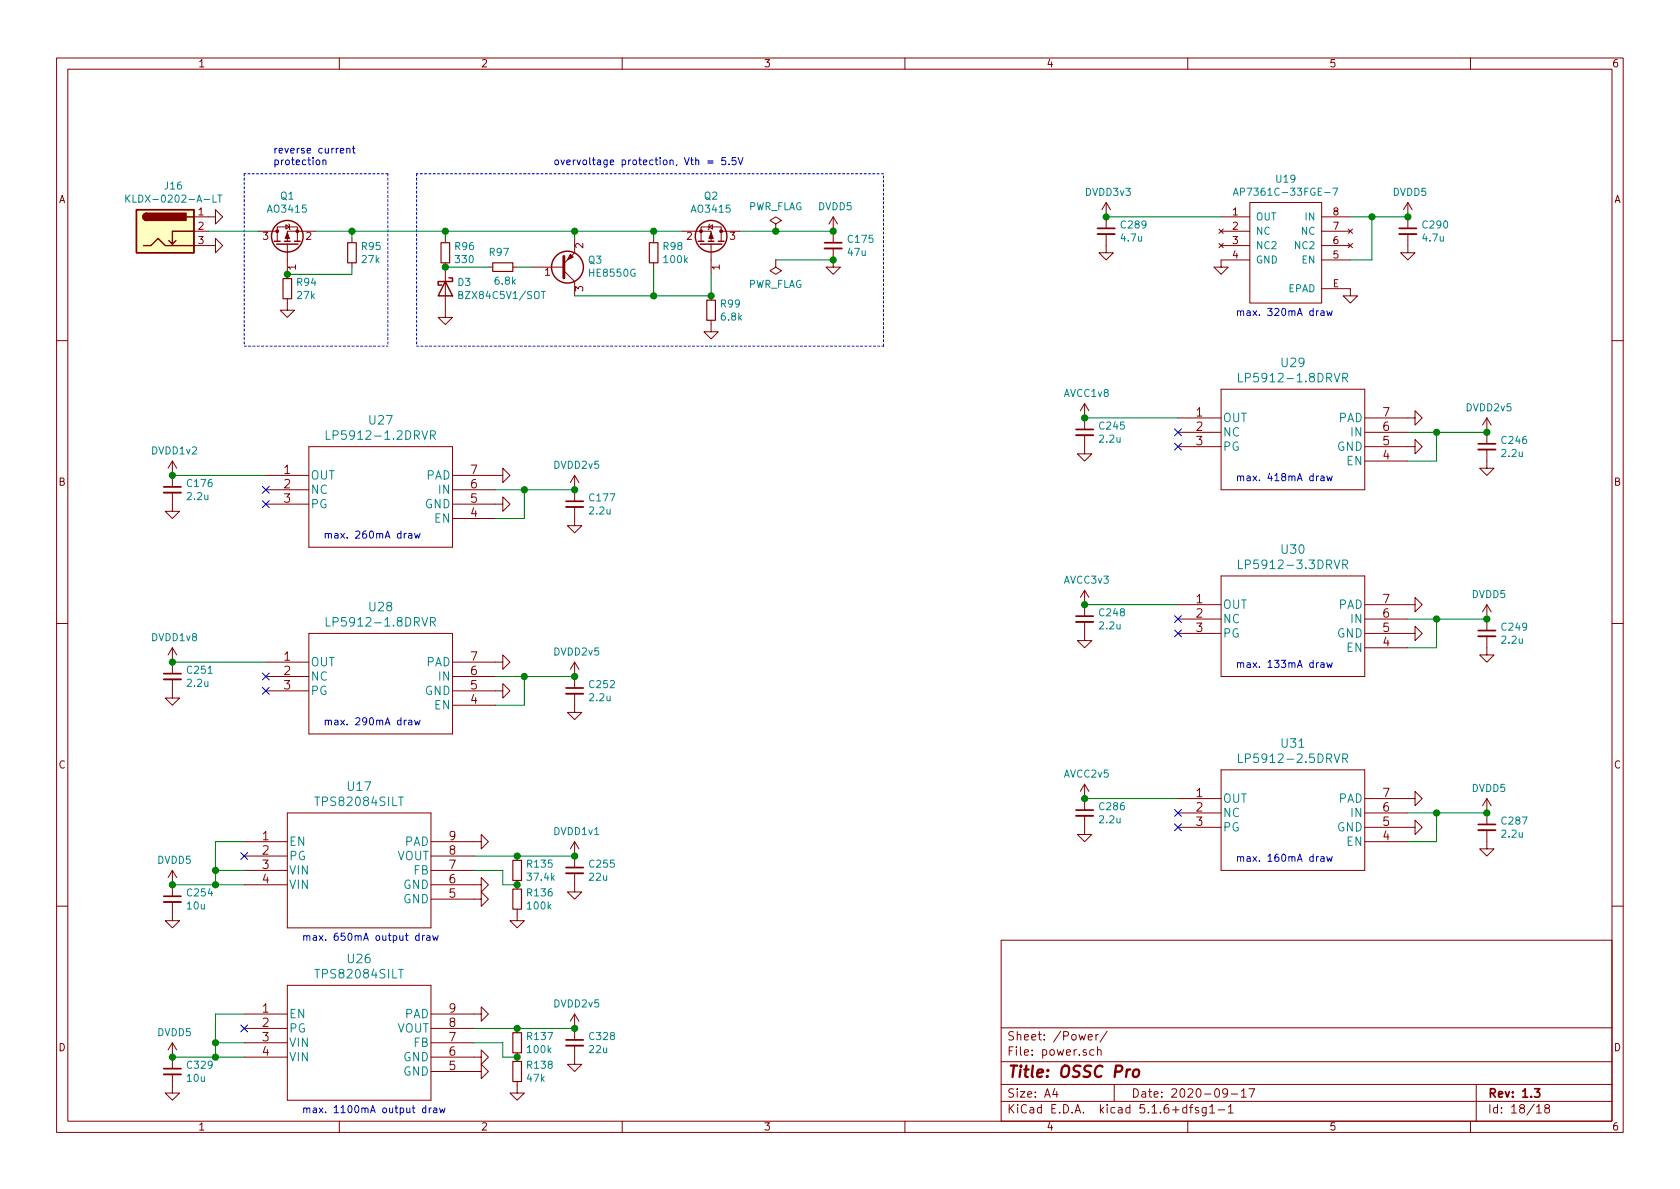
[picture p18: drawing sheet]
<svg xmlns="http://www.w3.org/2000/svg" width="297mm" height="210mm" viewBox="0 0 297 210" stroke-linecap="round" stroke-linejoin="round" font-family="sans-serif">
<defs><g id="words">
<text font-size="2.8" fill="#840000" x="178" y="190.5">Title: OSSC Pro</text>
<g font-size="2.1" fill="#008484">
<text x="226.7" y="64.9">U29</text>
<text x="220.1" y="67.6">LP5912-1.8DRVR</text>
<text x="58.8" y="77.8">LP5912-1.2DRVR</text>
<text x="65.4" y="75.1">U27</text>
<text x="216.2" y="74.6">OUT</text>
<text x="216.2" y="77.2">NC</text>
<text x="236.7" y="74.6">PAD</text>
<text x="239" y="77.2">IN</text>
<text x="216.2" y="79.7">PG</text>
<text x="236.4" y="79.7">GND</text>
<text x="238.2" y="82.3">EN</text>
<text x="54.9" y="84.8">OUT</text>
<text x="54.9" y="87.3">NC</text>
<text x="54.9" y="89.9">PG</text>
<text x="75.1" y="89.9">GND</text>
<text x="75.4" y="84.8">PAD</text>
<text x="77.7" y="87.3">IN</text>
<text x="76.9" y="92.4">EN</text>
<text x="220.1" y="100.6">LP5912-3.3DRVR</text>
<text x="226.7" y="97.9">U30</text>
<text x="216.2" y="107.7">OUT</text>
<text x="236.7" y="107.7">PAD</text>
<text x="58.8" y="110.8">LP5912-1.8DRVR</text>
<text x="65.4" y="108.1">U28</text>
<text x="216.2" y="110.2">NC</text>
<text x="216.2" y="112.7">PG</text>
<text x="236.4" y="112.7">GND</text>
<text x="239" y="110.2">IN</text>
<text x="54.9" y="117.8">OUT</text>
<text x="75.4" y="117.8">PAD</text>
<text x="238.2" y="115.3">EN</text>
<text x="54.9" y="120.4">NC</text>
<text x="54.9" y="122.9">PG</text>
<text x="75.1" y="122.9">GND</text>
<text x="76.9" y="125.4">EN</text>
<text x="77.7" y="120.4">IN</text>
<text x="220.1" y="134.9">LP5912-2.5DRVR</text>
<text x="226.7" y="132.2">U31</text>
<text x="56.2" y="142.5">TPS82084SILT</text>
<text x="61.6" y="139.8">U17</text>
<text x="216.2" y="142">OUT</text>
<text x="236.7" y="142">PAD</text>
<text x="51.1" y="149.6">EN</text>
<text x="71.6" y="149.6">PAD</text>
<text x="216.2" y="144.5">NC</text>
<text x="216.2" y="147">PG</text>
<text x="236.4" y="147">GND</text>
<text x="238.2" y="149.6">EN</text>
<text x="239" y="144.5">IN</text>
<text x="51.1" y="152.1">PG</text>
<text x="51.1" y="154.7">VIN</text>
<text x="70.2" y="152.1">VOUT</text>
<text x="73.2" y="154.7">FB</text>
<text x="51.1" y="157.2">VIN</text>
<text x="71.3" y="159.7">GND</text>
<text x="71.3" y="157.2">GND</text>
<text x="56.2" y="173">TPS82084SILT</text>
<text x="61.6" y="170.3">U26</text>
<text x="51.1" y="180.1">EN</text>
<text x="51.1" y="182.6">PG</text>
<text x="51.1" y="185.1">VIN</text>
<text x="70.2" y="182.6">VOUT</text>
<text x="71.6" y="180.1">PAD</text>
<text x="73.2" y="185.1">FB</text>
<text x="51.1" y="187.7">VIN</text>
<text x="71.3" y="190.2">GND</text>
<text x="71.3" y="187.7">GND</text>
</g>
<g font-size="2.1" fill="#840000">
<text x="211.5" y="73.7">1</text>
<text x="211.5" y="76.2">2</text>
<text x="244.5" y="76.2">6</text>
<text x="244.5" y="73.7">7</text>
<text x="50.2" y="83.8">1</text>
<text x="83.2" y="83.8">7</text>
<text x="211.5" y="78.7">3</text>
<text x="244.5" y="81.3">4</text>
<text x="244.5" y="78.7">5</text>
<text x="50.2" y="86.4">2</text>
<text x="50.2" y="88.9">3</text>
<text x="83.2" y="88.9">5</text>
<text x="83.2" y="86.4">6</text>
<text x="83.2" y="91.4">4</text>
<text x="211.5" y="106.7">1</text>
<text x="244.5" y="106.7">7</text>
<text x="211.5" y="109.2">2</text>
<text x="211.5" y="111.8">3</text>
<text x="244.5" y="111.8">5</text>
<text x="244.5" y="109.2">6</text>
<text x="50.2" y="116.8">1</text>
<text x="50.2" y="119.4">2</text>
<text x="83.2" y="119.4">6</text>
<text x="83.2" y="116.8">7</text>
<text x="244.5" y="114.3">4</text>
<text x="50.2" y="121.9">3</text>
<text x="83.2" y="124.5">4</text>
<text x="83.2" y="121.9">5</text>
<text x="211.5" y="141">1</text>
<text x="211.5" y="143.5">2</text>
<text x="244.5" y="143.5">6</text>
<text x="244.5" y="141">7</text>
<text x="46.4" y="148.6">1</text>
<text x="79.4" y="148.6">9</text>
<text x="211.5" y="146">3</text>
<text x="244.5" y="148.6">4</text>
<text x="244.5" y="146">5</text>
<text x="46.4" y="151.1">2</text>
<text x="46.4" y="153.7">3</text>
<text x="79.4" y="153.7">7</text>
<text x="79.4" y="151.1">8</text>
<text x="46.4" y="156.2">4</text>
<text x="79.4" y="158.7">5</text>
<text x="79.4" y="156.2">6</text>
<text x="46.4" y="179.1">1</text>
<text x="79.4" y="179.1">9</text>
<text x="46.4" y="181.6">2</text>
<text x="46.4" y="184.1">3</text>
<text x="79.4" y="184.1">7</text>
<text x="79.4" y="181.6">8</text>
<text x="178" y="184">Sheet: /Power/</text>
<text x="46.4" y="186.7">4</text>
<text x="79.4" y="189.2">5</text>
<text x="79.4" y="186.7">6</text>
<text x="178" y="186.7">File: power.sch</text>
<text x="178" y="196.9">KiCad E.D.A. kicad 5.1.6+dfsg1-1</text>
<text x="178" y="194.1">Size: A4</text>
<text x="200" y="194.1">Date: 2020-09-17</text>
<text x="263" y="194.1">Rev: 1.3</text>
<text x="263" y="196.9">Id: 18/18</text>
</g>
<g font-size="1.8" fill="#840000">
<text x="35" y="11.9">1</text>
<text x="85" y="11.9">2</text>
<text x="135" y="11.9">3</text>
<text x="185" y="11.9">4</text>
<text x="235" y="11.9">5</text>
<text x="285" y="11.9">6</text>
<text x="10.4" y="35.9">A</text>
<text x="285.4" y="35.9">A</text>
<text x="35.1" y="38.1">1</text>
<text x="35.1" y="40.6">2</text>
<text x="218" y="38.1">1</text>
<text x="218" y="40.6">2</text>
<text x="235.7" y="40.6">7</text>
<text x="235.7" y="38.1">8</text>
<text x="35.1" y="43.2">3</text>
<text x="46.5" y="42.4">3</text>
<text x="52.3" y="47.7" transform="rotate(-90 52.3 47.7)">1</text>
<text x="54.1" y="42.4">2</text>
<text x="103.1" y="43.9" transform="rotate(-90 103.1 43.9)">2</text>
<text x="121.4" y="42.4">2</text>
<text x="127.3" y="47.7" transform="rotate(-90 127.3 47.7)">1</text>
<text x="129.1" y="42.4">3</text>
<text x="218" y="43.2">3</text>
<text x="218" y="45.7">4</text>
<text x="235.7" y="45.7">5</text>
<text x="235.7" y="43.2">6</text>
<text x="96.3" y="48.8">1</text>
<text x="103.1" y="51.5" transform="rotate(-90 103.1 51.5)">3</text>
<text x="235.6" y="50.8">E</text>
<text x="10.4" y="85.9">B</text>
<text x="285.4" y="85.9">B</text>
<text x="10.4" y="135.9">C</text>
<text x="285.4" y="135.9">C</text>
<text x="10.4" y="185.9">D</text>
<text x="285.4" y="185.9">D</text>
<text x="35" y="199.9">1</text>
<text x="85" y="199.9">2</text>
<text x="135" y="199.9">3</text>
<text x="185" y="199.9">4</text>
<text x="235" y="199.9">5</text>
<text x="285" y="199.9">6</text>
</g>
<g font-size="1.8" fill="#0000c2">
<text x="48.3" y="27.1">reverse current</text>
<text x="48.3" y="29.2">protection</text>
<text x="97.8" y="29.2">overvoltage protection, Vth = 5.5V</text>
<text x="218.4" y="55.9">max. 320mA draw</text>
<text x="218.4" y="85.1">max. 418mA draw</text>
<text x="57.1" y="95.2">max. 260mA draw</text>
<text x="218.4" y="118.1">max. 133mA draw</text>
<text x="57.1" y="128.3">max. 290mA draw</text>
<text x="218.4" y="152.4">max. 160mA draw</text>
<text x="53.3" y="166.4">max. 650mA output draw</text>
<text x="53.3" y="196.8">max. 1100mA output draw</text>
</g>
<g font-size="1.8" fill="#008484">
<text x="23.7" y="35.8">KLDX-0202-A-LT</text>
<text x="29.2" y="33.5">J16</text>
<text x="49.6" y="35.3">Q1</text>
<text x="124.6" y="35.3">Q2</text>
<text x="192" y="34.6">DVDD3v3</text>
<text x="219.6" y="34.6">AP7361C-33FGE-7</text>
<text x="225.7" y="32.3">U19</text>
<text x="246.3" y="34.6">DVDD5</text>
<text x="47.5" y="37.6">AO3415</text>
<text x="122.5" y="37.6">AO3415</text>
<text x="132.2" y="37.2">PWR_FLAG</text>
<text x="144.7" y="37.2">DVDD5</text>
<text x="198.3" y="40.4">C289</text>
<text x="222" y="39">OUT</text>
<text x="222" y="41.5">NC</text>
<text x="230.1" y="41.5">NC</text>
<text x="230.9" y="39">IN</text>
<text x="251.7" y="40.4">C290</text>
<text x="64" y="44.2">R95</text>
<text x="64.1" y="46.5">27k</text>
<text x="80.5" y="44.2">R96</text>
<text x="80.6" y="46.5">330</text>
<text x="86.6" y="45.3">R97</text>
<text x="104.1" y="46.6">Q3</text>
<text x="117.3" y="44.2">R98</text>
<text x="117.5" y="46.5">100k</text>
<text x="150" y="45.3">47u</text>
<text x="150.1" y="42.9">C175</text>
<text x="198.3" y="42.7">4.7u</text>
<text x="222" y="44.1">NC2</text>
<text x="222" y="46.6">GND</text>
<text x="229.1" y="44.1">NC2</text>
<text x="230.2" y="46.6">EN</text>
<text x="251.7" y="42.7">4.7u</text>
<text x="52.6" y="50.6">R94</text>
<text x="52.6" y="52.9">27k</text>
<text x="81" y="50.6">D3</text>
<text x="81.7" y="52.9">BZX84C5V1/SOT</text>
<text x="87.6" y="50.3">6.8k</text>
<text x="104.4" y="48.9">HE8550G</text>
<text x="132.2" y="50.9">PWR_FLAG</text>
<text x="227.8" y="51.7">EPAD</text>
<text x="127.5" y="54.4">R99</text>
<text x="127.6" y="56.7">6.8k</text>
<text x="188.2" y="70.2">AVCC1v8</text>
<text x="194.5" y="76">C245</text>
<text x="259.3" y="72.7">DVDD2v5</text>
<text x="26.9" y="80.4">DVDD1v2</text>
<text x="98" y="82.9">DVDD2v5</text>
<text x="194.5" y="78.3">2.2u</text>
<text x="265.6" y="78.5">C246</text>
<text x="265.6" y="80.8">2.2u</text>
<text x="33.2" y="86.1">C176</text>
<text x="33.2" y="88.4">2.2u</text>
<text x="104.3" y="88.7">C177</text>
<text x="104.3" y="91">2.2u</text>
<text x="188.2" y="103.2">AVCC3v3</text>
<text x="260.3" y="105.8">DVDD5</text>
<text x="26.9" y="113.4">DVDD1v8</text>
<text x="194.5" y="109">C248</text>
<text x="194.5" y="111.3">2.2u</text>
<text x="265.6" y="111.5">C249</text>
<text x="265.6" y="113.8">2.2u</text>
<text x="33.2" y="119.1">C251</text>
<text x="98" y="115.9">DVDD2v5</text>
<text x="33.2" y="121.5">2.2u</text>
<text x="104.3" y="121.7">C252</text>
<text x="104.3" y="124">2.2u</text>
<text x="188.2" y="137.5">AVCC2v5</text>
<text x="194.5" y="143.3">C286</text>
<text x="260.3" y="140">DVDD5</text>
<text x="98" y="147.7">DVDD1v1</text>
<text x="194.5" y="145.6">2.2u</text>
<text x="265.6" y="145.8">C287</text>
<text x="265.6" y="148.1">2.2u</text>
<text x="27.9" y="152.7">DVDD5</text>
<text x="93.3" y="153.4">R135</text>
<text x="93.4" y="155.7">37.4k</text>
<text x="104.3" y="155.7">22u</text>
<text x="104.3" y="153.4">C255</text>
<text x="33.1" y="160.8">10u</text>
<text x="33.2" y="158.5">C254</text>
<text x="93.3" y="158.5">R136</text>
<text x="93.4" y="160.8">100k</text>
<text x="98" y="178.1">DVDD2v5</text>
<text x="27.9" y="183.2">DVDD5</text>
<text x="93.3" y="183.9">R137</text>
<text x="104.3" y="183.9">C328</text>
<text x="33.1" y="191.3">10u</text>
<text x="33.2" y="189">C329</text>
<text x="93.3" y="191.3">47k</text>
<text x="93.3" y="189">R138</text>
<text x="93.4" y="186.2">100k</text>
<text x="104.3" y="186.2">22u</text>
</g>
</g></defs>
<g fill="none" stroke="#840000" stroke-width=".18">
<path d="M10 10.3h277v189.9h-277zM12 12.2h273v186.1h-273zM60 10.3v1.9M110 10.3v1.9M160 10.3v1.9M210 10.3v1.9M260 10.3v1.9M34.3 38.3h3.8v-1.2l1.3 1.2-1.3 1.3v-1.3M50.5 39.7l.7 .4-.7 .4zM51.1 39.6l.1 .1v.8l.1 .1M125.5 39.6l-.2 .1v.8l-.1 .1M137.2 39.6l1-.6-1-.7-1.1 .7 1.1 .6v1.3"/>
<path d="M147.3 38.3l-.7 1.3M147.3 38.3v4.6M147.3 38.3l.8 1.3M195.6 35.8l-.8 1.3M195.6 35.8v4.6M195.6 35.8l.7 1.3M215.9 38.3h5.1M221 35.8h12.7v17.8h-12.7zM233.7 38.3h5.1M248.9 35.8l-.7 1.3M248.9 35.8v4.6M248.9 35.8l.8 1.3"/>
<path d="M34.3 43.4h3.8v-1.2l1.3 1.2-1.3 1.3v-1.3M34.3 40.9h2.5M45.7 40.9h3.3M49 42.7v-2.6h3.6v2.6M50.8 52.8v2.1h1.3l-1.3 1.2-1.3-1.2h1.3M50.8 43.2v6.1M55.9 40.9h-5.1v1.8M62.2 42.2v.7M62.2 46.5v.7M78.7 46.5v9.6h1.3l-1.3 1.3-1.2-1.3h1.2M78.7 42.2v.7M86.4 47.2h.7"/>
<path d="M90.7 47.2h.7M94 47.2h5.7M99.7 47.9l1.9 1.9v2.5M101.6 42.2v2.5l-1.9 1.9M115.6 42.2v.7M115.6 46.5v.7M120.6 40.9h5.1v1.8M124 42.7v-2.6h3.5v2.6M125.3 40.1l.7-.4v.8zM125.7 56.6v2.1h1.3l-1.3 1.2-1.2-1.2h1.2M125.7 43.2v5.3M125.7 52.3v.8"/>
<path d="M127.5 40.9h3.3M137.2 40.9h.1M137.2 46v1.2l1 .7-1 .6-1.1-.6 1.1-.7M137.2 46h.1M147.3 43.9v3.3h1.3l-1.3 1.3-1.3-1.3h1.3M195.6 41.4v3.3h1.2l-1.2 1.3-1.3-1.3h1.3M215.5 40.5l.8 .8M215.5 43l.8 .8M215.9 40.9h5.1M215.9 43.4h5.1M216.3 40.5l-.8 .8M216.3 43l-.8 .8"/>
<path d="M221 46h-5.1v1.2h1.3l-1.3 1.3-1.3-1.3h1.3M233.7 51h5.1v1.3h1.2l-1.2 1.3-1.3-1.3h1.3M233.7 40.9h5.1M233.7 43.4h5.1M233.7 46h5.1M238.4 43l.7 .8M238.4 40.5l.7 .8M239.1 43l-.7 .8M239.1 40.5l-.7 .8M248.9 41.4v3.3h1.3l-1.3 1.3-1.3-1.3h1.3M10 60.2h2M54.6 79h25.4v17.8h-25.4z"/>
<path d="M191.8 77v3.3h1.2l-1.2 1.2-1.3-1.2h1.3M191.8 71.4v4.5M191.8 71.4l-.8 1.2M191.8 71.4l.7 1.2M208.3 73.9h7.6M208.3 76.4h7.6M208.3 79h7.6M215.9 68.8h25.4v17.8h-25.4zM241.3 73.9h8.9v-1.3l1.3 1.3-1.3 1.3v-1.3M241.3 79h8.9v-1.3l1.3 1.3-1.3 1.3v-1.3M241.3 76.4h7.6M262.9 79.5v3.3h1.3l-1.3 1.3-1.3-1.3h1.3"/>
<path d="M262.9 73.9l-.8 1.3M262.9 73.9v4.6M262.9 73.9l.8 1.3M285 60.2h2M30.5 87.1v3.3h1.2l-1.2 1.3-1.3-1.3h1.3M30.5 81.5v4.6M30.5 81.5l-.8 1.3M30.5 81.5l.7 1.3M47 86.6h7.6M47 84.1h7.6M47 89.1h7.6M80 89.1h8.9v-1.2l1.3 1.2-1.3 1.3v-1.3"/>
<path d="M80 84.1h8.9v-1.3l1.3 1.3-1.3 1.2v-1.2M80 86.6h7.6M80 91.7h7.6M101.6 89.7v3.3h1.3l-1.3 1.2-1.3-1.2h1.3M101.6 84.1v4.5M101.6 84.1l-.8 1.2M101.6 84.1l.8 1.2M241.3 81.5h7.6M10 110.3h2M30.5 114.5v4.6M30.5 114.5l-.8 1.3M30.5 114.5l.7 1.3"/>
<path d="M47 117.1h7.6M47 119.6h7.6M54.6 112h25.4v17.8h-25.4zM80 117.1h8.9v-1.3l1.3 1.3-1.3 1.3v-1.3M80 119.6h7.6M101.6 117.1v4.6M101.6 117.1l-.8 1.3M101.6 117.1l.8 1.3M191.8 110v3.3h1.2l-1.2 1.2-1.3-1.2h1.3M191.8 104.4v4.6M191.8 104.4l-.8 1.3M191.8 104.4l.7 1.3"/>
<path d="M208.3 112h7.6M208.3 106.9h7.6M208.3 109.5h7.6M215.9 101.8h25.4v17.8h-25.4zM241.3 112h8.9v-1.3l1.3 1.3-1.3 1.3v-1.3M241.3 106.9h8.9v-1.2l1.3 1.2-1.3 1.3v-1.3M241.3 109.5h7.6M241.3 114.5h7.6M262.9 112.5v3.3h1.3l-1.3 1.3-1.3-1.3h1.3M262.9 106.9v4.6M262.9 106.9l-.8 1.3M262.9 106.9l.8 1.3"/>
<path d="M285 110.3h2M30.5 120.1v3.3h1.2l-1.2 1.3-1.3-1.3h1.3M47 122.2h7.6M80 122.2h8.9v-1.3l1.3 1.3-1.3 1.2v-1.2M80 124.7h7.6M101.6 122.7v3.3h1.3l-1.3 1.2-1.3-1.2h1.3M191.8 138.7v4.6M191.8 138.7l-.8 1.2M191.8 138.7l.7 1.2M215.9 136.1h25.4v17.8h-25.4zM30.5 159.5v3.3h1.2l-1.2 1.3-1.3-1.3h1.3M30.5 153.9v4.6"/>
<path d="M30.5 153.9l-.8 1.3M30.5 153.9l.7 1.3M43.2 148.8h7.6M43.2 151.4h7.6M43.2 153.9h7.6M43.2 156.5h7.6M50.8 143.8h25.4v20.3h-25.4zM76.2 148.8h8.9v-1.2l1.3 1.2-1.3 1.3v-1.3M76.2 156.5h8.9v-1.3l1.3 1.3-1.3 1.2v-1.2M76.2 159h8.9v-1.3l1.3 1.3-1.3 1.3v-1.3M76.2 151.4h7.6M76.2 153.9h7.6"/>
<path d="M91.4 151.4v.7M91.4 155.7v1.5M101.6 154.4v3.3h1.3l-1.3 1.3-1.3-1.3h1.3M101.6 148.8v4.6M101.6 148.8l-.8 1.3M101.6 148.8l.8 1.3M191.8 144.3v3.3h1.2l-1.2 1.2-1.3-1.2h1.3M208.3 143.8h7.6M208.3 141.2h7.6M208.3 146.3h7.6M241.3 141.2h8.9v-1.3l1.3 1.3-1.3 1.3v-1.3M241.3 146.3h8.9v-1.3l1.3 1.3-1.3 1.3v-1.3"/>
<path d="M241.3 143.8h7.6M241.3 148.8h7.6M262.9 146.8v3.3h1.3l-1.3 1.3-1.3-1.3h1.3M262.9 141.2v4.6M262.9 141.2l-.8 1.3M262.9 141.2l.8 1.3M10 160.2h2M43.2 179.3h7.6M50.8 174.2h25.4v20.4h-25.4zM76.2 179.3h8.9v-1.3l1.3 1.3-1.3 1.3v-1.3M91.4 160.8v2h1.3l-1.3 1.3-1.2-1.3h1.2M101.6 179.3v4.6"/>
<path d="M101.6 179.3l-.8 1.3M101.6 179.3l.8 1.3M177 166.3h108v32h-108zM285 160.2h2M30.5 190v3.3h1.2l-1.2 1.3-1.3-1.3h1.3M30.5 184.4v4.6M30.5 184.4l-.8 1.3M30.5 184.4l.7 1.3M43.2 181.9h7.6M43.2 184.4h7.6M43.2 186.9h7.6M60 198.3v1.9"/>
<path d="M76.2 189.5h8.9v-1.3l1.3 1.3-1.3 1.2v-1.2M76.2 186.9h8.9v-1.2l1.3 1.2-1.3 1.3v-1.3M76.2 181.9h7.6M76.2 184.4h7.6M91.4 191.3v2h1.3l-1.3 1.3-1.2-1.3h1.2M91.4 181.9v.7M91.4 186.2v1.5M101.6 184.9v3.3h1.3l-1.3 1.3-1.3-1.3h1.3M110 198.3v1.9M160 198.3v1.9M177 194.8h108M177 191.8h108"/>
<path d="M177 187.8h108M177 181.8h108M186.5 192.5l-.4 1h1M186.8 193v1M192.4 183.4l.7-.1v-.3l-.5-.1-.2 .2 .1 .7h.6M193.4 185.7l-.4-.1-.3 .3 .1 .6 .2 .1 .4-.1M193.8 182.9v1M194.1 185.7l.2-.1 .3 .1 .1 .9M194.1 185.1v1.5M194.2 182.9l-.4 .2v.1M195.8 182.3l-1.3 2M197 191.8v3"/>
<path d="M210 198.3v1.9M210.3 195.8h.6M210.9 195.3l-.4 .2v1.3M211.9 195.9l-.4-.1-.2 .2 .1 .3 .5 .1v.3h-.6M213.3 195.8v1.2l-.3 .3h-.4M213.3 195.9l-.5-.1-.3 .3 .1 .6 .2 .1 .5-.1M213.9 195.8l.4-.5v1.5M213.9 196.8h.9M215.4 196.3h1.1M217 193.2l-.1 .2a.48 .48 0 0 1-.6-.1v-.6a.48 .48 0 0 1 .6-.1l.1 .1a1.19 1.19 0 0 1-.2 1.2l-.5 .1M217.2 195.8l.4-.5v1.5M217.2 196.8h.8"/>
<path d="M217.7 193.5h1.1M219.5 193l.4-.5v1.5M219.5 194h.8M220.8 192.5h1l-.6 1.5M260 198.3v1.9M261 191.8v6.5M271.7 195.8l.4-.5v1.5M271.7 196.8h.8M273.4 196l-.2-.2v-.3a.48 .48 0 0 1 .7 0l-.1 .4-.6 .2-.1 .4 .3 .3h.3l.3-.3-.1-.4-.2-.1"/>
</g>
<g fill="none" stroke="#840000" stroke-width=".3">
<path d="M145.8 42.9h3M194.1 40.4h3M247.4 40.4h3M190.2 75.9h3.1M261.4 78.5h3M29 86.1h3M100.1 88.6h3M29 119.1h3M190.2 109h3.1M261.4 111.5h3M100.1 121.7h3M29 158.5h3"/>
<path d="M100.1 153.4h3M190.2 143.3h3.1M261.4 145.8h3M29 189h3M100.1 183.9h3M271.3 192.5h.9l-.5 .6 .5 .1v.7l-.2 .1-.7-.1"/>
</g>
<path d="M200.5 189.3a.53 .53 0 0 1 .5-.2 .53 .53 0 0 1 .4 .4l-.1 .6a.56 .56 0 0 1-.5 .4 .56 .56 0 0 1-.5-.4z" fill="none" stroke="#840000" stroke-width=".41"/>
<g fill="none" stroke="#840000" stroke-width=".33">
<path d="M145.8 43.9h3M194.1 41.4h3M247.4 41.4h3M190.2 77h3.1M261.4 79.5h3M29 87.1h3M100.1 89.7h3M190.2 110h3.1M261.4 112.5h3M29 120.1h3M100.1 122.7h3M29 159.5h3"/>
<path d="M100.1 154.4h3M190.2 144.3h3.1M261.4 146.8h3M29 190h3M100.1 184.9h3"/>
</g>
<path d="M50 49.3h1.6v3.5h-1.6zM61.5 42.9h1.5v3.6h-1.5zM78 42.9h1.5v3.6h-1.5zM87.1 46.5h3.6v1.5h-3.6zM114.8 42.9h1.5v3.6h-1.5zM125 53.1h1.5v3.5h-1.5zM90.7 152.1h1.5v3.6h-1.5zM90.7 157.2h1.5v3.6h-1.5zM90.7 182.6h1.5v3.6h-1.5zM90.7 187.7h1.5v3.6h-1.5z" fill="none" stroke="#840000" stroke-width=".2"/>
<g fill="none" stroke="#840000" stroke-width=".25">
<path d="M24.1 37.1h10.2v7.6h-10.2zM25.9 37.7a.63 .63 0 0 0-.6 .6 .63 .63 0 0 0 .6 .7M33 38.3h1.3M25.4 43.4h1.3l1.2-1.2 1.3 1.2h5.1M31.1 42.5l-.6 .7M34.3 40.9h-3.8v2.3l-.7-.7M48.5 42.7h1M48.9 43.2h3.8M50.3 42.7h1M52.1 42.7h1M78.7 49.8l1.3 2.5h-2.5zM79.4 49.1h.6v.7h-2.5v.6h.6"/>
<path d="M123.4 42.7h1.1M123.8 43.2h3.8M125.2 42.7h1M127 42.7h1"/>
<circle cx="50.8" cy="41.8" r="2.79"/>
<circle cx="100.3" cy="47.2" r="2.82"/>
<circle cx="125.7" cy="41.8" r="2.79"/>
</g>
<path d="M99.7 45.3v3.8" fill="none" stroke="#840000" stroke-width=".51"/>
<g fill="#840000" stroke="#840000" stroke-width=".18">
<path d="M100.8 45l.5 .5-1 .5z"/>
<path d="M125.7 41.1l.4 1.1h-.8z"/>
<path d="M50.8 41.1l.4 1.1h-.8z"/>
<circle cx="124" cy="40.9" r=".25"/>
<circle cx="127.5" cy="40.9" r=".25"/>
<circle cx="52.6" cy="40.9" r=".25"/>
<circle cx="49" cy="40.9" r=".25"/>
</g>
<g fill="none" stroke="#008484" stroke-width=".18">
<path d="M22.3 34.5v1.3M22.4 35l.6 .8M23 34.5l-.7 .7M37.7 34.5v1.3h.6M38.5 34.5h.7M38.9 34.5v1.3M218.1 34.5l.4-1.2 .4 1.2M218.2 34.2h.6M235.7 33.3h.8l-.5 1.2M81.1 52.1h.6l.1-.2-.1-.2-.6-.2v1.3h.5l.2-.1v-.3l-.2-.3M95.7 51.5h.7M57.7 76.2v1.5h.7"/>
<path d="M76.1 77l.7-.1 .2-.2-.1-.4-.2-.1h-.6v1.5M76.5 77l.5 .7M219 66v1.5h.7M237.4 66.8l.7-.1 .2-.2-.1-.4-.2-.1h-.6v1.5M237.8 66.8l.5 .7M219 99v1.6h.7M237.4 99.8l.7-.1 .2-.2-.1-.3-.2-.2h-.6v1.6M237.8 99.8l.5 .8M57.7 109.2v1.5h.7M76.1 110l.7-.1 .2-.2-.1-.4-.2-.1h-.6v1.5M76.5 110l.5 .7M219 133.3v1.5h.7"/>
<path d="M237.4 134.1l.7-.1 .2-.2-.1-.4-.2-.1h-.6v1.5M237.8 134.1l.5 .7"/>
</g>
<path d="M24.1 37.1h10.2v7.6h-10.2z" fill="#ffffc2" stroke="#ffffc2" stroke-width=".18"/>
<g fill="#840000" stroke="#840000" stroke-width=".25">
<path d="M25.5 37.9l.4-.2v1.3a.64 .64 0 0 1-.6-.4 .64 .64 0 0 1 .2-.7z"/>
<path d="M25.9 37.7h7v1.3h-7z"/>
</g>
<path d="M43.2 30.7v30.5M68.6 30.7v30.5M68.6 30.7h-25.4M73.7 30.7v30.5M156.2 30.7h-82.5M43.2 61.2h25.4M73.7 61.2h82.5M156.2 61.2v-30.5" fill="none" stroke="#0000c2" stroke-width=".18" stroke-dasharray=".4 .4"/>
<g fill="none" stroke="#008400" stroke-width=".18">
<path d="M195.6 38.3h20.3M238.8 38.3h10.1M242.6 38.3v7.7h-3.8M36.8 40.9h8.9M55.9 40.9h64.7M62.2 40.9v1.3M62.2 47.2v1.3h-11.4M78.7 47.2h7.7M78.7 40.9v1.3M91.4 47.2h2.6M101.6 40.9v1.3M115.6 40.9v1.3"/>
<path d="M115.6 47.2v5.1M125.7 48.5v3.8h-24.1M130.8 40.9h16.5M137.2 46h10.1M191.8 73.9h16.5M248.9 76.4h14M254 76.4v5.1h-5.1M30.5 84.1h16.5M87.6 86.6h14M92.7 86.6v5.1h-5.1M30.5 117.1h16.5M87.6 119.6h14"/>
<path d="M92.7 119.6v5.1h-5.1M191.8 106.9h16.5M248.9 109.5h14M254 109.5v5h-5.1M30.5 156.5h12.7M38.1 153.9h5.1M43.2 148.8h-5.1v7.7M83.8 153.9h5.1v2.6h2.5M83.8 151.4h17.8M191.8 141.2h16.5M248.9 143.8h14M254 143.8v5h-5.1"/>
<path d="M43.2 179.3h-5.1v7.6M30.5 186.9h12.7M38.1 184.4h5.1M83.8 184.4h5.1v2.5h2.5M83.8 181.9h17.8"/>
</g>
<g fill="none" stroke="#0000c2" stroke-width=".18">
<path d="M56 28.3h.3l.2 .1-.1 .7h-.3l-.2-.2zM57.1 28.4l.2-.1h.3v.8M57.1 28.3v.8M60.2 26.6l.6-.1-.1-.2-.3-.1-.2 .2v.6h.5M61.3 26.4l.2-.2 .3 .1 .1 .8M61.3 26.2v.9M62.3 26.2h.5M62.5 25.8v1.1l.3 .2M125.1 28.5h1M125.1 28.8h1M128.3 27.9h-.6l-.1 .6 .5-.2 .2 .3v.3l-.2 .2-.5-.1M128.9 29v.1"/>
<path d="M130.1 27.9h-.6l-.1 .6 .2-.2 .5 .2v.5l-.2 .1-.5-.1M130.5 27.9l.4 1.2 .5-1.2M233.6 55h.4l.1 .8M234.1 55.3h-.4l-.2 .2 .1 .2h.5M234.6 55l.2 .8 .3-.6 .2 .6 .3-.8M72.3 94.4h.4l.1 .8M72.8 94.6l-.4 .1-.2 .2 .1 .2h.5M73.3 94.3l.2 .9 .3-.6 .2 .6 .3-.9M233.6 84.2h.4l.1 .8M234.1 84.5h-.4l-.2 .2 .1 .3h.5M234.6 84.2l.2 .8 .3-.6 .2 .6 .3-.8M233.6 117.2h.4l.1 .8"/>
<path d="M234.1 117.5h-.4l-.2 .2 .1 .3h.5M234.6 117.2l.2 .8 .3-.6 .2 .6 .3-.8M72.3 127.4h.4l.1 .8M72.8 127.7h-.4l-.2 .2 .1 .2h.5M73.3 127.3l.2 .9 .3-.6 .2 .6 .3-.9M233.6 151.5h.4l.1 .8M234.1 151.8h-.4l-.2 .2 .1 .3h.5M234.6 151.5l.2 .8 .3-.6 .2 .6 .3-.8M74.1 165.5l-.4-.1-.2 .3 .1 .5h.5M74.1 165v1.3M74.7 165.4v.9M75.1 165.4l-.3 .1-.1 .2"/>
<path d="M75.5 165.5h.5v.8M76 165.8h-.4l-.2 .2 .2 .3 .4-.1M76.5 165.4l.3 .9 .2-.6 .2 .6 .3-.9M75.3 196l-.4-.1-.2 .3 .1 .5h.5M75.3 195.5v1.3M75.9 195.9v.9M76.3 195.9l-.4 .3M76.7 196h.5v.8M77.2 196.2l-.4 .1-.2 .2 .1 .2h.5M77.7 195.9l.3 .9 .2-.6 .2 .6 .3-.9"/>
</g>
<g fill="#008400" stroke="#008400" stroke-width=".25">
<circle cx="50.8" cy="48.5" r=".51"/>
<circle cx="30.5" cy="84.1" r=".51"/>
<circle cx="91.4" cy="181.9" r=".51"/>
<circle cx="91.4" cy="186.9" r=".51"/>
<circle cx="91.4" cy="151.4" r=".51"/>
<circle cx="92.7" cy="86.6" r=".51"/>
<circle cx="262.9" cy="76.4" r=".51"/>
<circle cx="101.6" cy="86.6" r=".51"/>
<circle cx="91.4" cy="156.5" r=".51"/>
<circle cx="38.1" cy="153.9" r=".51"/>
<circle cx="254" cy="76.4" r=".51"/>
<circle cx="92.7" cy="119.6" r=".51"/>
<circle cx="242.6" cy="38.3" r=".51"/>
<circle cx="101.6" cy="119.6" r=".51"/>
<circle cx="195.6" cy="38.3" r=".51"/>
<circle cx="38.1" cy="184.4" r=".51"/>
<circle cx="30.5" cy="117.1" r=".51"/>
<circle cx="101.6" cy="151.4" r=".51"/>
<circle cx="38.1" cy="156.5" r=".51"/>
<circle cx="101.6" cy="40.9" r=".51"/>
<circle cx="30.5" cy="156.5" r=".51"/>
<circle cx="115.6" cy="52.3" r=".51"/>
<circle cx="38.1" cy="186.9" r=".51"/>
<circle cx="30.5" cy="186.9" r=".51"/>
<circle cx="78.7" cy="40.9" r=".51"/>
<circle cx="248.9" cy="38.3" r=".51"/>
<circle cx="191.8" cy="141.2" r=".51"/>
<circle cx="101.6" cy="181.9" r=".51"/>
<circle cx="62.2" cy="40.9" r=".51"/>
<circle cx="191.8" cy="106.9" r=".51"/>
<circle cx="115.6" cy="40.9" r=".51"/>
<circle cx="254" cy="109.5" r=".51"/>
<circle cx="147.3" cy="40.9" r=".51"/>
<circle cx="147.3" cy="46" r=".51"/>
<circle cx="254" cy="143.8" r=".51"/>
<circle cx="262.9" cy="143.8" r=".51"/>
<circle cx="262.9" cy="109.5" r=".51"/>
<circle cx="191.8" cy="73.9" r=".51"/>
<circle cx="125.7" cy="52.3" r=".51"/>
<circle cx="137.2" cy="40.9" r=".51"/>
<circle cx="78.7" cy="47.2" r=".51"/>
</g>
<g fill="none" stroke="#000084" stroke-width=".18">
<path d="M207.7 78.4l1.2 1.2M207.7 75.8l1.2 1.3M208.9 78.4l-1.2 1.2M208.9 75.8l-1.2 1.3M46.4 86l1.2 1.2M46.4 88.5l1.2 1.3M47.6 86l-1.2 1.2M47.6 88.5l-1.2 1.3M46.4 119l1.2 1.2M47.6 119l-1.2 1.2M207.7 111.4l1.2 1.2M207.7 108.9l1.2 1.2"/>
<path d="M208.9 111.4l-1.2 1.2M208.9 108.9l-1.2 1.2M46.4 121.6l1.2 1.2M47.6 121.6l-1.2 1.2M42.6 150.8l1.2 1.2M43.8 150.8l-1.2 1.2M207.7 143.1l1.2 1.3M207.7 145.7l1.2 1.2M208.9 143.1l-1.2 1.3M208.9 145.7l-1.2 1.2M42.6 181.2l1.2 1.3M43.8 181.2l-1.2 1.3"/>
</g>
<use href="#words"/>
</svg>
